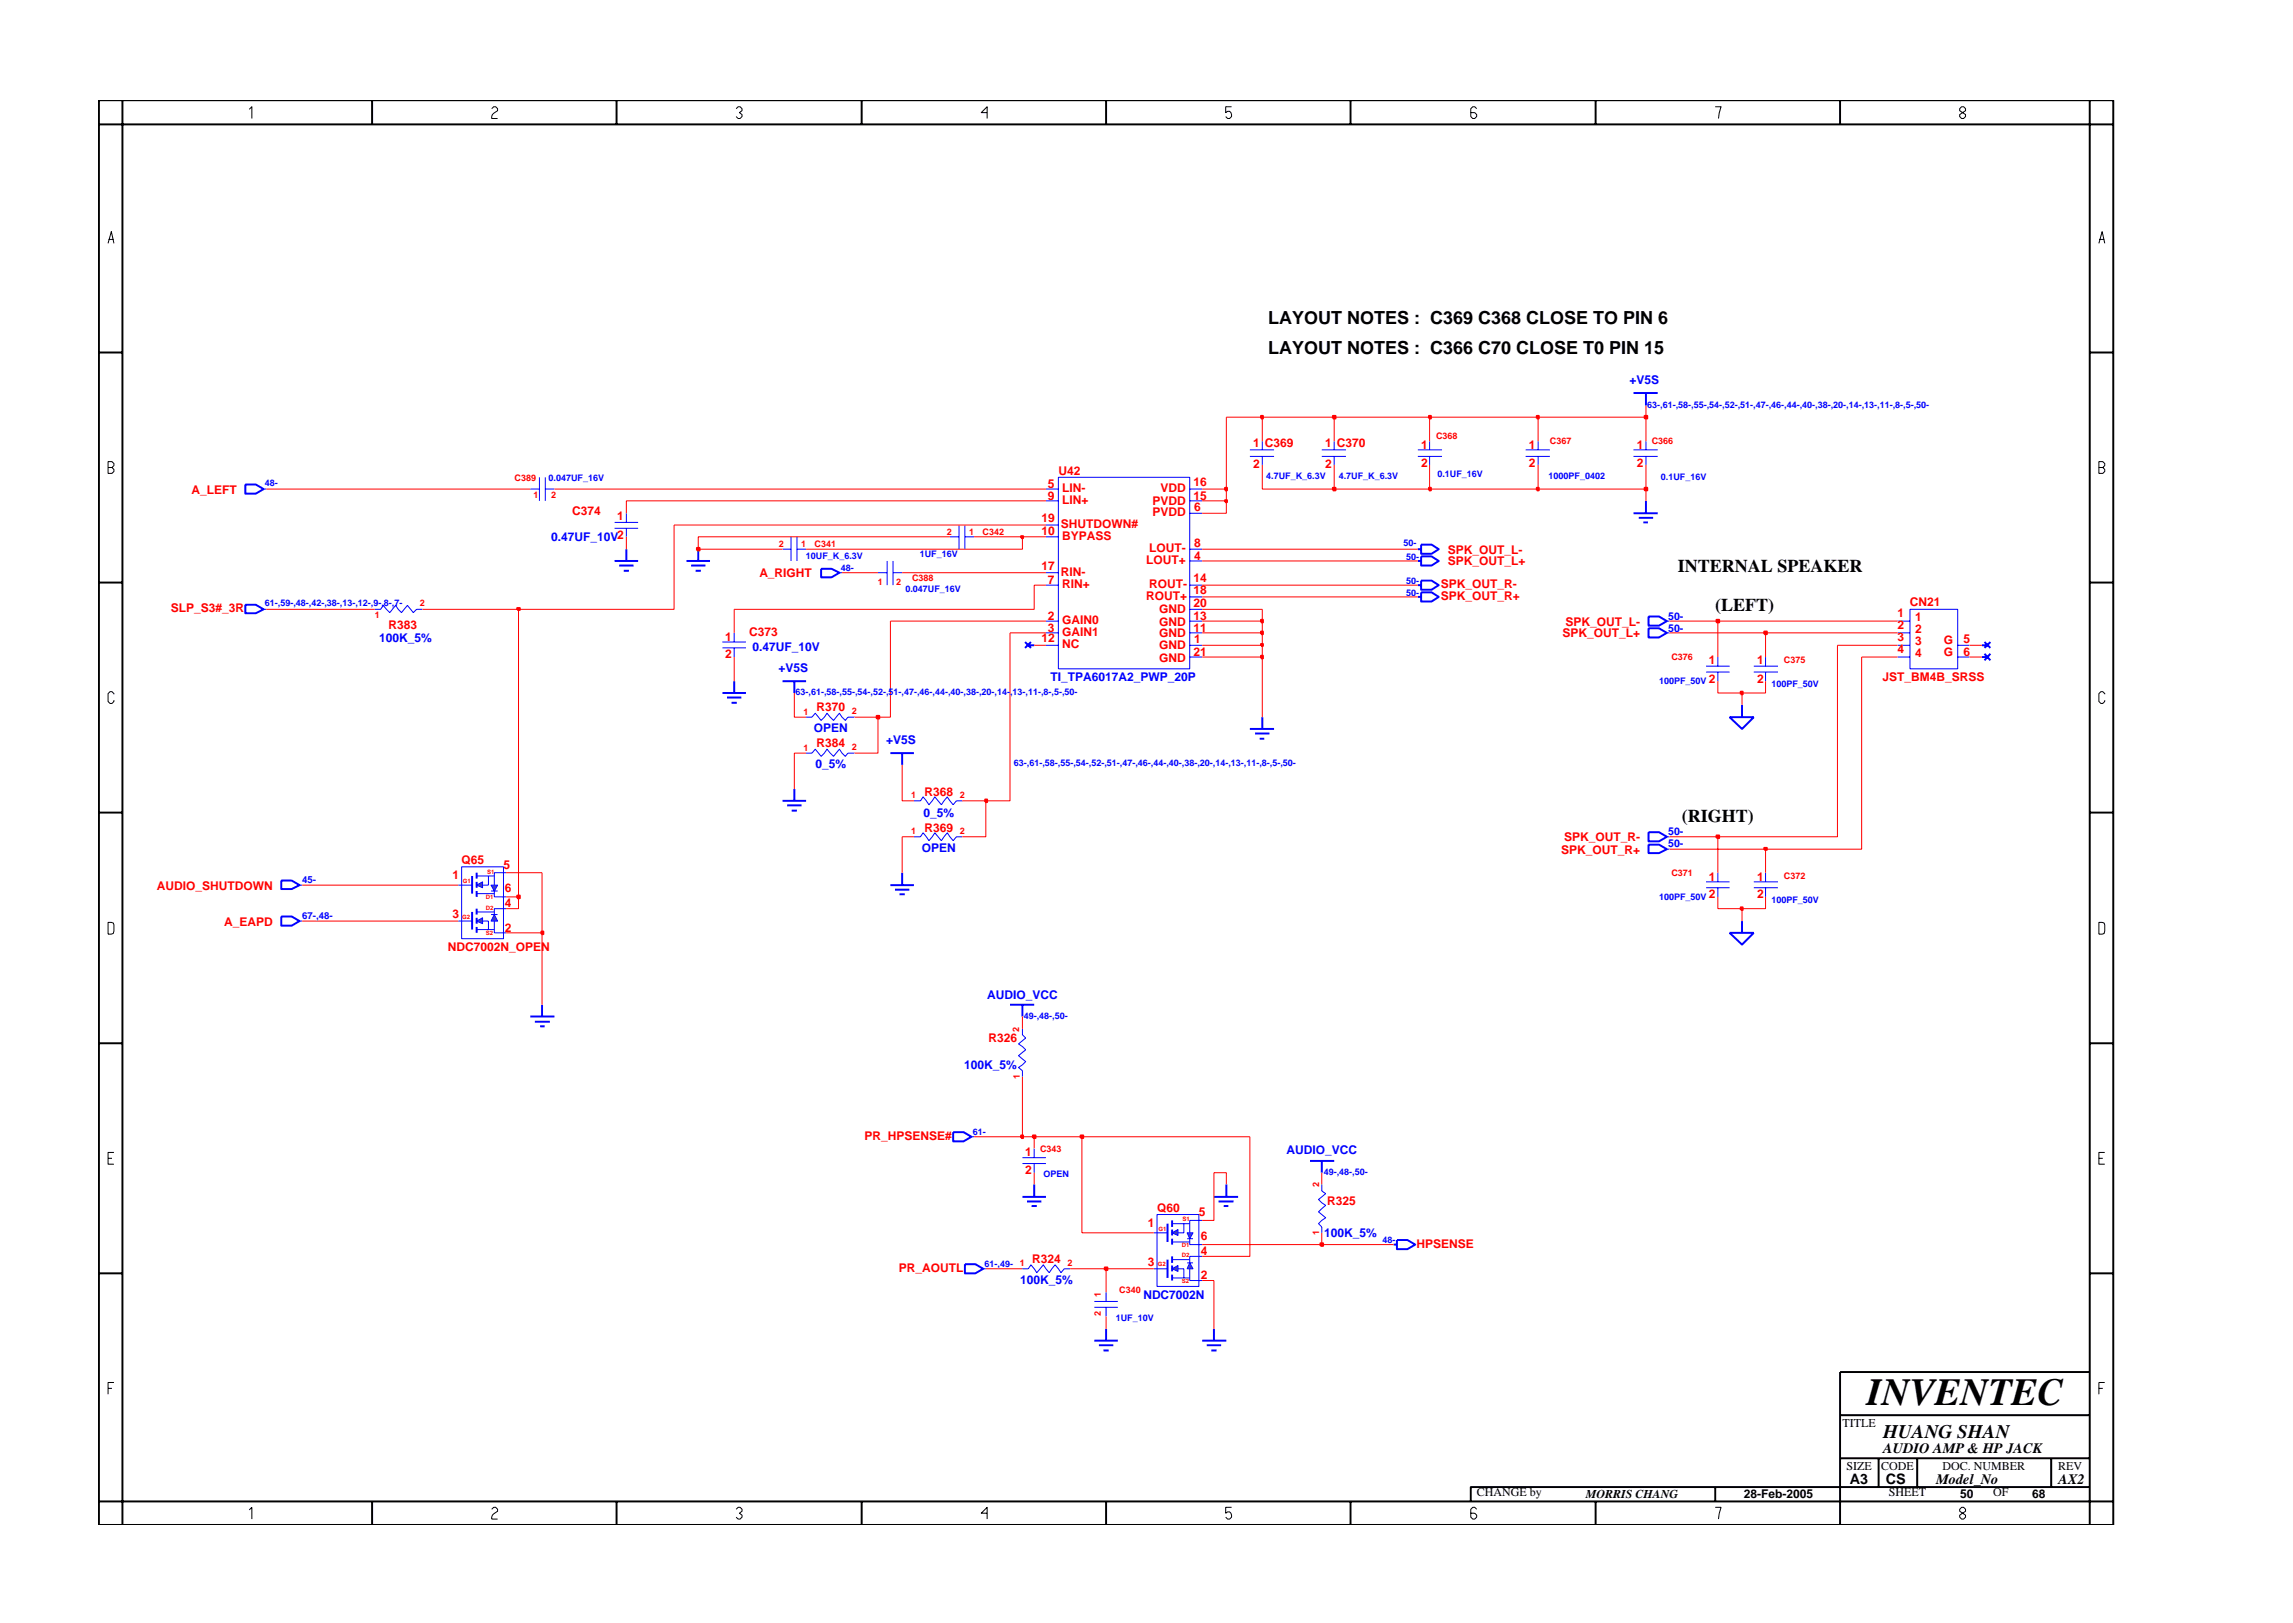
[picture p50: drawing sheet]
<svg xmlns="http://www.w3.org/2000/svg" width="297mm" height="210mm" viewBox="0 0 297 210" stroke-linecap="round" stroke-linejoin="round" font-family="sans-serif">
<defs><g id="words">
<text font-size="5" x="241.8" y="182">INVENTEC</text>
<text font-size="2.5" x="244" y="186.3">HUANG SHAN</text>
<g font-size="2.3">
<text x="164.3" y="42">LAYOUT NOTES : C369 C368 CLOSE TO PIN 6</text>
<text x="164.3" y="45.9">LAYOUT NOTES : C366 C70 CLOSE T0 PIN 15</text>
<text x="217.4" y="74.1">INTERNAL SPEAKER</text>
<text x="222.2" y="79.2">(LEFT)</text>
<text x="217.9" y="106.5">(RIGHT)</text>
</g>
<g font-size="1.9">
<text x="244" y="188.2">AUDIO AMP &amp; HP JACK</text>
<text x="239.6" y="192.2">A3</text>
<text x="244.3" y="192.3">CS</text>
<text x="250.8" y="192.2">Model_No</text>
<text x="266.6" y="192.2">AX2</text>
</g>
<g font-size="1.6" fill="#00f">
<text x="211.1" y="49.8">+V5S</text>
<text x="71.4" y="70.1">0.47UF_10V2</text>
<text x="49.1" y="83.2">100K_5%</text>
<text x="97.5" y="84.4">0.47UF_10V</text>
<text x="100.8" y="87.1">+V5S</text>
<text x="136.1" y="88.3">TI_TPA6017A2_PWP_20P</text>
<text x="105.4" y="94.9">OPEN</text>
<text x="105.7" y="99.5">0_5%</text>
<text x="114.8" y="96.4">+V5S</text>
<text x="119.6" y="105.8">0_5%</text>
<text x="119.4" y="110.4">OPEN</text>
<text x="127.9" y="129.4">AUDIO_VCC</text>
<text x="124.9" y="138.5">100K_5%</text>
<text x="166.6" y="149.6">AUDIO_VCC</text>
<text x="171.5" y="160.3">100K_5%</text>
<text x="132.2" y="166.3">100K_5%</text>
<text x="148.1" y="168.3">NDC7002N</text>
</g>
<g font-size="1.6" fill="#f00">
<text x="162.3" y="57.9">1 C369</text>
<text x="171.6" y="57.9">1 C370</text>
<text x="184.1" y="58.1">1</text>
<text x="198.1" y="58.1">1</text>
<text x="212" y="58.1">1</text>
<text x="24.8" y="63.9">A_LEFT</text>
<text x="135.7" y="64.7">9</text>
<text x="135.7" y="63.2">5</text>
<text x="137.1" y="61.6">U42</text>
<text x="137.6" y="65.3">LIN+</text>
<text x="137.6" y="63.8">LIN-</text>
<text x="149.3" y="65.5">PVDD</text>
<text x="150.3" y="63.8">VDD</text>
<text x="154.6" y="64.7">15</text>
<text x="154.6" y="63">16</text>
<text x="162.3" y="60.6">2</text>
<text x="171.6" y="60.6">2</text>
<text x="184.1" y="60.5">2</text>
<text x="198.1" y="60.5">2</text>
<text x="212" y="60.5">2</text>
<text x="74.1" y="66.7">C374</text>
<text x="80" y="67.4">1</text>
<text x="134.9" y="69.4">10</text>
<text x="134.9" y="67.7">19</text>
<text x="137.4" y="68.4">SHUTDOWN#</text>
<text x="137.6" y="70">BYPASS</text>
<text x="148.9" y="71.5">LOUT-</text>
<text x="149.3" y="66.8">PVDD</text>
<text x="154.7" y="66.2">6</text>
<text x="154.7" y="70.9">8</text>
<text x="187.6" y="71.7">SPK_OUT_L-</text>
<text x="98.4" y="74.8">A_RIGHT</text>
<text x="134.9" y="73.8">17</text>
<text x="135.7" y="75.6">7</text>
<text x="137.4" y="74.6">RIN-</text>
<text x="137.6" y="76.2">RIN+</text>
<text x="148.5" y="77.7">ROUT+</text>
<text x="148.5" y="73.1">LOUT+</text>
<text x="148.9" y="76.2">ROUT-</text>
<text x="154.6" y="77">18</text>
<text x="154.6" y="75.4">14</text>
<text x="154.7" y="72.5">4</text>
<text x="186.6" y="76.2">SPK_OUT_R-</text>
<text x="186.6" y="77.7">SPK_OUT_R+</text>
<text x="187.6" y="73.3">SPK_OUT_L+</text>
<text x="22.1" y="79.3">SLP_S3#_3R</text>
<text x="50.3" y="81.5">R383</text>
<text x="93.9" y="83">1</text>
<text x="97.1" y="82.4">C373</text>
<text x="134.9" y="83.1">12</text>
<text x="135.7" y="80.3">2</text>
<text x="135.7" y="81.8">3</text>
<text x="137.6" y="83.9">NC</text>
<text x="137.6" y="80.9">GAIN0</text>
<text x="137.6" y="82.4">GAIN1</text>
<text x="150.2" y="82.6">GND</text>
<text x="150.2" y="81.1">GND</text>
<text x="150.2" y="79.4">GND</text>
<text x="154.6" y="81.8">11</text>
<text x="154.6" y="80.3">13</text>
<text x="154.6" y="78.7">20</text>
<text x="154.7" y="83.3">1</text>
<text x="202.4" y="82.6">SPK_OUT_L+</text>
<text x="202.8" y="81">SPK_OUT_L-</text>
<text x="245.8" y="79.9">1</text>
<text x="245.8" y="81.5">2</text>
<text x="245.8" y="83.1">3</text>
<text x="247.4" y="78.5">CN21</text>
<text x="248.1" y="80.5">1</text>
<text x="248.1" y="82">2</text>
<text x="248.1" y="83.6">3</text>
<text x="251.8" y="83.4">G</text>
<text x="254.4" y="83.3">5</text>
<text x="93.9" y="85.3">2</text>
<text x="150.2" y="84.1">GND</text>
<text x="150.2" y="85.7">GND</text>
<text x="154.6" y="84.9">21</text>
<text x="221.3" y="86">1</text>
<text x="221.3" y="88.4">2</text>
<text x="227.6" y="86">1</text>
<text x="227.6" y="88.4">2</text>
<text x="243.9" y="88.3">JST_BM4B_SRSS</text>
<text x="245.8" y="84.6">4</text>
<text x="248.1" y="85.1">4</text>
<text x="251.8" y="84.9">G</text>
<text x="254.4" y="84.9">6</text>
<text x="105.8" y="92.1">R370</text>
<text x="105.8" y="96.8">R384</text>
<text x="119.8" y="107.7">R369</text>
<text x="119.8" y="103.1">R368</text>
<text x="58.6" y="113.9">1</text>
<text x="59.8" y="111.9">Q65</text>
<text x="65.2" y="112.5">5</text>
<text x="202.2" y="110.6">SPK_OUT_R+</text>
<text x="202.6" y="109">SPK_OUT_R-</text>
<text x="20.3" y="115.2">AUDIO_SHUTDOWN</text>
<text x="29" y="119.9">A_EAPD</text>
<text x="58.6" y="119">3</text>
<text x="65.4" y="115.6">6</text>
<text x="65.4" y="117.5">4</text>
<text x="221.3" y="114.1">1</text>
<text x="221.3" y="116.4">2</text>
<text x="227.6" y="114.1">1</text>
<text x="227.6" y="116.4">2</text>
<text x="58" y="123.2">NDC7002N_OPEN</text>
<text x="65.4" y="120.7">2</text>
<text x="128.1" y="135">R326</text>
<text x="112" y="147.7">PR_HPSENSE#</text>
<text x="132.8" y="149.8">1</text>
<text x="132.8" y="152.1">2</text>
<text x="148.7" y="158.9">1</text>
<text x="149.9" y="157">Q60</text>
<text x="155.3" y="157.6">5</text>
<text x="155.6" y="160.6">6</text>
<text x="171.9" y="156.2">R325</text>
<text x="183.5" y="161.6">HPSENSE</text>
<text x="116.5" y="164.8">PR_AOUTL</text>
<text x="133.7" y="163.6">R324</text>
<text x="148.7" y="164">3</text>
<text x="155.6" y="162.6">4</text>
<text x="155.6" y="165.7">2</text>
</g>
<g font-size="1.6">
<text x="238.7" y="184.8">TITLE</text>
<text x="239.2" y="190.4">SIZE</text>
<text x="243.7" y="190.4">CODE</text>
<text x="251.6" y="190.4">DOC. NUMBER</text>
<text x="266.6" y="190.4">REV</text>
<text x="191.3" y="193.9">CHANGE by</text>
<text x="205.4" y="194.1">MORRIS CHANG</text>
<text x="225.9" y="194.1">28-Feb-2005</text>
<text x="244.7" y="193.9">SHEET</text>
<text x="253.9" y="194.1">50</text>
<text x="258.2" y="193.9">OF</text>
<text x="263.3" y="194.1">68</text>
</g>
<g font-size="1.4" fill="#00f">
<text x="216.1" y="80.3">50-</text>
<text x="216.1" y="81.8">50-</text>
<text x="216.1" y="108.2">50-</text>
<text x="216.1" y="109.8">50-</text>
</g>
<g font-size="1.2" fill="#00f">
<text x="213.4" y="52.8">63-,61-,58-,55-,54-,52-,51-,47-,46-,44-,40-,38-,20-,14-,13-,11-,8-,5-,50-</text>
<text x="34.3" y="62.9">48-</text>
<text x="71.1" y="62.3">0.047UF_16V</text>
<text x="164" y="62">4.7UF_K_6.3V</text>
<text x="173.4" y="62">4.7UF_K_6.3V</text>
<text x="186.2" y="61.8">0.1UF_16V</text>
<text x="200.6" y="62">1000PF_0402</text>
<text x="215.2" y="62.2">0.1UF_16V</text>
<text x="181.8" y="70.7">50-</text>
<text x="104.4" y="72.4">10UF_K_6.3V</text>
<text x="108.9" y="74">48-</text>
<text x="117.3" y="76.7">0.047UF_16V</text>
<text x="119.1" y="72.2">1UF_16V</text>
<text x="182.2" y="77.2">50-</text>
<text x="182.2" y="72.5">50-</text>
<text x="182.2" y="75.6">50-</text>
<text x="34.3" y="78.5">61-,59-,48-,42-,38-,13-,12-,9-,8-,7-</text>
<text x="214.9" y="88.6">100PF_50V</text>
<text x="229.5" y="89">100PF_50V</text>
<text x="103.1" y="90.1">63-,61-,58-,55-,54-,52-,51-,47-,46-,44-,40-,38-,20-,14-,13-,11-,8-,5-,50-</text>
<text x="131.3" y="99.3">63-,61-,58-,55-,54-,52-,51-,47-,46-,44-,40-,38-,20-,14-,13-,11-,8-,5-,50-</text>
<text x="39.1" y="114.4">45-</text>
<text x="39.1" y="119.1">67-,48-</text>
<text x="214.9" y="116.6">100PF_50V</text>
<text x="229.5" y="117">100PF_50V</text>
<text x="132.6" y="132.1">49-,48-,50-</text>
<text x="126" y="147.1">61-</text>
<text x="135.2" y="152.5">OPEN</text>
<text x="171.5" y="152.2">49-,48-,50-</text>
<text x="179.1" y="161.1">48-</text>
<text x="127.5" y="164.2">61-,49-</text>
<text x="144.5" y="171.1">1UF_10V</text>
</g>
<g font-size="1.2" fill="#f00">
<text x="186" y="56.9">C368</text>
<text x="200.8" y="57.5">C367</text>
<text x="214" y="57.5">C366</text>
<text x="66.7" y="62.3">C389</text>
<text x="69.1" y="64.5">1</text>
<text x="71.4" y="64.5">2</text>
<text x="100.9" y="70.8">2</text>
<text x="103.8" y="70.8">1</text>
<text x="105.5" y="70.8">C341</text>
<text x="122.7" y="69.3">2</text>
<text x="125.5" y="69.3">1</text>
<text x="127.3" y="69.3">C342</text>
<text x="113.7" y="75.8">1</text>
<text x="116.1" y="75.8">2</text>
<text x="118.1" y="75.3">C388</text>
<text x="48.5" y="80">1</text>
<text x="54.4" y="78.5">2</text>
<text x="216.5" y="85.5">C376</text>
<text x="231.1" y="85.9">C375</text>
<text x="104.1" y="92.6">1</text>
<text x="110.3" y="92.5">2</text>
<text x="104.1" y="97.2">1</text>
<text x="110.3" y="97.1">2</text>
<text x="118.1" y="103.4">1</text>
<text x="124.3" y="103.4">2</text>
<text x="118.1" y="108.1">1</text>
<text x="124.3" y="108.1">2</text>
<text x="216.5" y="113.5">C371</text>
<text x="231.1" y="113.8">C372</text>
<text x="132" y="133.6" transform="rotate(-90 132 133.6)">2</text>
<text x="132.1" y="139.8" transform="rotate(-90 132.1 139.8)">1</text>
<text x="134.7" y="149.2">C343</text>
<text x="170.9" y="153.8" transform="rotate(-90 170.9 153.8)">2</text>
<text x="170.9" y="160" transform="rotate(-90 170.9 160)">1</text>
<text x="132.1" y="164">1</text>
<text x="138.3" y="163.9">2</text>
<text x="145" y="167.5">C340</text>
<text x="142.6" y="170.4" transform="rotate(-90 142.6 170.4)">2</text>
<text x="142.6" y="168.1" transform="rotate(-90 142.6 168.1)">1</text>
</g>
<g font-size=".8" fill="#f00">
<text x="63.1" y="113.2">S1</text>
<text x="59.9" y="119">G2</text>
<text x="60" y="114.4">G1</text>
<text x="62.9" y="116.5">D1</text>
<text x="62.9" y="117.8">D2</text>
<text x="62.9" y="121.1">S2</text>
<text x="150.1" y="159.4">G1</text>
<text x="153.1" y="161.5">D1</text>
<text x="153.2" y="158.2">S1</text>
<text x="150" y="164.1">G2</text>
<text x="153.1" y="166.2">S2</text>
<text x="153.1" y="162.9">D2</text>
</g>
</g></defs>
<g fill="none" stroke="#00f" stroke-width=".25">
<path d="M79.6 72.7h3.1M80.2 73.3h1.9M80.8 73.9h.7M81.1 71.1v1.6M88.9 72.7h3.1M89.5 73.3h1.9M90.1 73.9h.7M90.5 71.1v1.6M183.7 75.8h.4M183.7 77.3h.4M184.1 75.2h1.3l1 .6-1 .6h-1.3zM184.1 76.7h1.3l1 .6-1 .6h-1.3z"/>
<path d="M213.6 79.9h1.3l1 .6-1 .6h-1.3zM93.6 89.8h3M94.2 90.4h1.8M94.8 91h.6M95.1 88.3v1.5M101.4 88.3h3M102.9 88.3v1.5M161.9 94.4h3.1M162.6 95h1.9M163.2 95.7h.6M163.5 92.9v1.5M224.1 92.9h3.1l-1.5 1.5z"/>
<path d="M225.7 91.3v1.6M36.4 118.7h1.4l1 .6-1 .6h-1.4zM61.2 118.1v2.3M101.4 103.7h3M102 104.3h1.8M102.6 105h.6M102.9 102.2v1.5M225.7 119.3v1.5M68.7 131.7h3.1M69.3 132.4h1.9M70 133h.6M70.2 130.2v1.5"/>
<path d="M224.1 120.8h3.1l-1.5 1.6zM123.5 146.7h1.3l1 .6-1 .6h-1.3zM180.5 161.2h.5M181 160.6h1.3l1 .6-1 .6h-1.3z"/>
</g>
<g fill="none" stroke="#00f" stroke-width=".13">
<path d="M171.2 58.3h3.2M171.2 59.1h3.2M172.8 57.2v1.1M172.8 59.1v1.1M183.7 58.3h3.1M183.7 59.1h3.1M185.2 57.2v1.1M185.2 59.1v1.1M48.5 78.9h.8l.3-.5 .9 1 .8-1 .7 1 .8-1 .7 1 .5-.5h.7M113.7 74.2h1.2M114.9 72.7v3.1M115.7 74.2h1.2"/>
<path d="M115.7 72.7v3.1M123 69.5h1.2M124.2 68v3.1M125 69.5h1.2M125 68v3.1M93.6 83.2h3M93.6 83.9h3M95.1 82v1.2M95.1 83.9v1.2M104.4 97.6h.8l.4-.5 .8 .9 .7-.9 .9 .9 .7-.9 .8 .9 .3-.4h.9M104.4 92.9h.8l.4-.5 .8 .9 .7-.9 .9 .9 .7-.9 .8 .9 .3-.4h.9M215.9 80.5h.4"/>
<path d="M227.2 86.3h3.1M227.2 87.1h3.1M228.7 85.1v1.2M228.7 87.1v1.2M38.8 119.3h.3M59.4 119.3h1.8M132.4 133.3v.8l.5 .4-1 .7 1 .8-1 .8 1 .7-1 .8 .5 .4v.8M125.8 147.3h.4M132.4 150h3.1M132.4 150.7h3.1M134 148.8v1.2M134 150.7v1.2"/>
<path d="M171.2 153.4v.9l.5 .3-.9 .8 .9 .8-.9 .8 .9 .8-.9 .7 .4 .4v.8M141.8 168.6h3M141.8 169.4h3M143.3 167.4v1.2M143.3 169.4v1.1"/>
</g>
<path d="M64 118.5l.5 .8h-.9z" fill="#3c3cc8"/>
<path d="M63.6 118.5h.9M64 118.5l.5 .8h-.9z" fill="none" stroke="#00f" stroke-width=".13"/>
<path d="M61.8 119.3l.7-.4v.8z" fill="#3c3cc8"/>
<path d="M59.4 114.7h1.8M61.8 119.3l.7-.4v.8zM61.8 118.1h2.2M62.5 119.3h.8v1.1M64 119.3v1.5h1.6M65.6 117.7h-1.6v.8M61.8 120.4h2.2" fill="none" stroke="#00f" stroke-width=".13"/>
<path d="M61.2 113.5v2.3M61.8 117.7v.8M61.8 118.9v.8M61.8 120.1v.7" fill="none" stroke="#00f" stroke-width=".25"/>
<path d="M63.6 114.7h.9l-.5 .7z" fill="#3c3cc8"/>
<path d="M63.6 114.7h.9l-.5 .7zM63.6 115.4h.9" fill="none" stroke="#00f" stroke-width=".13"/>
<path d="M61.8 114.7l.7-.5v.8z" fill="#3c3cc8"/>
<g fill="none" stroke="#00f" stroke-width=".13">
<path d="M197.6 58.3h3.2M197.6 59.1h3.2M199.2 57.2v1.1M199.2 59.1v1.1M211.6 58.3h3.1M211.6 59.1h3.1M213.2 57.2v1.1M213.2 59.1v1.1M79.6 67.7h3.1M79.6 68.4h3.1M81.1 66.5v1.2M81.1 68.4v1.1"/>
<path d="M215.9 82h.4M38.8 114.7h.3M59.8 112.3h5.4v9.3h-5.4zM61.8 114.7l.7-.5v.8zM61.8 113.5h2.2M61.8 115.8h2.2M63.3 113.5v1.2h-.8M64 115.4v.8h1.6M65.6 113.1h-1.6v1.6M118.4 108.4h.8l.4-.5 .7 1 .8-1 .8 1 .8-1 .8 1 .4-.5h.8M127.4 164.4h.3M149.5 164.4h1.7"/>
</g>
<g fill="none" stroke="#00f" stroke-width=".25">
<path d="M183.7 72.7h.4M184.1 72.1h1.3l1 .6-1 .6h-1.3zM115.3 97.6h3.1M116.9 97.6v1.5M213.6 81.4h1.3l1 .6-1 .6h-1.3zM256.7 83.6h.8M257.1 83.2l.7 .7M257.8 83.2l-.7 .7M36.4 114.1h1.4l1 .6-1 .5h-1.4zM61.8 113.1v.7M61.8 114.2v.8M61.8 115.4v.8"/>
<path d="M115.3 114.7h3.1M115.9 115.3h1.9M116.5 115.9h.7M116.9 113.1v1.6M125 163.8h1.4l1 .6-1 .6h-1.4zM151.2 163.2v2.4M155.7 173.7h3.2M156.3 174.3h1.9M156.9 174.9h.7M157.3 172.2v1.5"/>
</g>
<path d="M154.1 163.6l.4 .8h-.7z" fill="#3c3cc8"/>
<path d="M153.8 163.6h.7M154.1 163.6l.4 .8h-.7z" fill="none" stroke="#00f" stroke-width=".13"/>
<path d="M151.8 164.4l.8-.5v.8z" fill="#3c3cc8"/>
<path d="M149.5 159.7h1.7M151.8 164.4l.8-.5v.8zM151.8 165.6h2.3M151.8 163.2h2.3M152.6 164.4h.8v1.2M154.1 164.4v1.5h1.6M155.7 162.8h-1.6v.8" fill="none" stroke="#00f" stroke-width=".13"/>
<path d="M151.2 158.5v2.4M151.8 162.8v.8M151.8 163.9v.8M151.8 165.1v.8" fill="none" stroke="#00f" stroke-width=".25"/>
<path d="M153.8 159.7h.7l-.4 .8z" fill="#3c3cc8"/>
<path d="M153.8 159.7h.7l-.4 .8zM153.8 160.5h.7" fill="none" stroke="#00f" stroke-width=".13"/>
<path d="M151.8 159.7l.8-.4v.7z" fill="#3c3cc8"/>
<g fill="none" stroke="#00f" stroke-width=".13">
<path d="M161.9 58.3h3.1M161.9 59.1h3.1M163.5 57.2v1.1M163.5 59.1v1.1M34.1 63.4h.4M34.1 78.9h.4M68.7 63.4h1.2M69.9 61.8v3.1M70.6 63.4h1.2M70.6 61.8v3.1M101.4 71.1h1.1M102.5 69.5v3.2"/>
<path d="M103.2 71.1h1.2M103.2 69.5v3.2M108.7 74.2h.4M135.5 63.4h1.6M135.5 74.2h1.6M135.5 68h1.6M135.5 75.8h1.6M135.5 64.9h1.6M135.5 69.5h1.6M137.1 61.8h17v24.8h-17zM154.1 63.4h1.6M154.1 78.9h1.6"/>
<path d="M154.1 72.7h1.6M154.1 75.8h1.6M154.1 71.1h1.6M154.1 64.9h1.6M154.1 77.3h1.6M154.1 66.5h1.6M247.4 78.9h6.2v7.7h-6.2zM135.5 83.6h1.6M135.5 80.5h1.6M135.5 82h1.6M154.1 83.6h1.6M154.1 80.5h1.6"/>
<path d="M154.1 82h1.6M154.1 85.1h1.6M221 86.3h3.1M221 87.1h3.1M222.5 85.1v1.2M222.5 87.1v1.2M245.8 83.6h1.6M245.8 80.5h1.6M245.8 82h1.6M245.8 85.1h1.6M253.6 83.6h1.5M253.6 85.1h1.5"/>
<path d="M118.4 103.7h.8l.4-.5 .7 1.1 .8-1.1 .8 1.1 .8-1.1 .8 1.1 .4-.6h.8M215.9 110h.4M215.9 108.4h.4M221 114.2h3.1M221 115h3.1M222.5 113.1v1.1M222.5 115v1.2M227.2 114.2h3.1M227.2 115h3.1M228.7 113.1v1.1M228.7 115v1.2M149.9 157.3h5.4v9.4h-5.4z"/>
<path d="M151.8 159.7l.8-.4v.7zM151.8 158.5h2.3M153.4 158.5v1.2h-.8M155.7 158.1h-1.6v1.6M132.4 164.4h.8l.3-.5 .8 1 .9-1 .7 1 .8-1 .7 1 .5-.5h.7M151.8 160.9h2.3M154.1 160.5v.7h1.6"/>
</g>
<g fill="none" stroke="#00f" stroke-width=".25">
<path d="M211.6 50.9h3.1M213.2 50.9v1.6M31.8 78.3h1.3l1 .6-1 .5h-1.3zM31.8 62.8h1.3l1 .6-1 .6h-1.3zM106.4 73.7h1.3l1 .5-1 .6h-1.3zM183.7 71.1h.4M184.1 70.6h1.3l1 .5-1 .6h-1.3zM211.6 66.5h3.1M212.3 67.1h1.9M212.9 67.7h.6M213.2 64.9v1.6M132.8 83.2l.7 .7"/>
<path d="M133.2 83.6h.8M133.5 83.2l-.7 .7M256.7 85.1h.8M257.1 84.7l.7 .8M257.8 84.7l-.7 .8M213.6 109.4h1.3l1 .6-1 .5h-1.3zM213.6 107.8h1.3l1 .6-1 .6h-1.3zM130.8 130.2h3.2M132.4 130.2v1.5M132.4 155.1h3.1M133 155.6h1.9M133.6 156.2h.7"/>
<path d="M134 153.4v1.7M151.8 158.1v.8M151.8 159.3v.7M157.3 155.1h3.1M157.8 155.6h2M158.5 156.2h.6M158.9 153.4v1.7M169.7 150.4h3.1M171.2 150.4v1.5M141.8 173.7h3M142.4 174.3h1.8M142.9 174.9h.7"/>
<path d="M143.3 172.2v1.5M151.8 160.5v.7"/>
</g>
<path d="M127.7 164.4h4.7M138.6 164.4h4.7v3M143.3 170.5v1.7M155.7 165.9h1.6v6.3" fill="none" stroke="#f00" stroke-width=".13"/>
<path d="M143.1 164.2h.4v.3h-.4z" fill="#8e2323"/>
<path d="M143.1 164.2h.4v.3h-.4z" fill="none" stroke="#f00" stroke-width=".25"/>
<path d="M161.9 147.3v15.5h-6.2M143.3 164.4h6.2M155.7 161.2h15.5" fill="none" stroke="#f00" stroke-width=".13"/>
<path d="M171.1 161.1h.3v.3h-.3z" fill="#8e2323"/>
<path d="M171.1 161.1h.3v.3h-.3z" fill="none" stroke="#f00" stroke-width=".25"/>
<path d="M126.2 147.3h6.2M134 147.3v1.5M134 151.9v1.5M140.2 147.3v12.4h9.3M158.9 153.4v-1.5h-1.6v6.2h-1.6M171.2 159.7v1.5h9.3M171.2 151.9v1.5" fill="none" stroke="#f00" stroke-width=".13"/>
<path d="M132.3 147.1h.2v.3h-.2z" fill="#8e2323"/>
<path d="M132.3 147.1h.2v.3h-.2z" fill="none" stroke="#f00" stroke-width=".25"/>
<path d="M132.4 139.5v7.8h1.6" fill="none" stroke="#f00" stroke-width=".13"/>
<path d="M133.8 147.1h.3v.3h-.3z" fill="#8e2323"/>
<path d="M133.8 147.1h.3v.3h-.3z" fill="none" stroke="#f00" stroke-width=".25"/>
<path d="M134 147.3h6.2" fill="none" stroke="#f00" stroke-width=".13"/>
<path d="M140 147.1h.3v.3h-.3z" fill="#8e2323"/>
<path d="M140 147.1h.3v.3h-.3z" fill="none" stroke="#f00" stroke-width=".25"/>
<path d="M65.6 120.8h4.6v9.4M132.4 131.7v1.6M140.2 147.3h21.7" fill="none" stroke="#f00" stroke-width=".13"/>
<path d="M70.1 120.7h.3v.3h-.3z" fill="#8e2323"/>
<path d="M70.1 120.7h.3v.3h-.3z" fill="none" stroke="#f00" stroke-width=".25"/>
<path d="M39.1 119.3h20.3M67.2 116.2v1.5h-1.6M70.2 113.1v7.7M222.5 116.2v1.5h3.2v1.6" fill="none" stroke="#f00" stroke-width=".13"/>
<path d="M225.5 117.5h.2v.4h-.2z" fill="#8e2323"/>
<path d="M225.5 117.5h.2v.4h-.2z" fill="none" stroke="#f00" stroke-width=".25"/>
<path d="M65.6 116.2h1.6M228.7 116.2v1.5h-3" fill="none" stroke="#f00" stroke-width=".13"/>
<path d="M67 116h.3v.4h-.3z" fill="#8e2323"/>
<path d="M67 116h.3v.4h-.3z" fill="none" stroke="#f00" stroke-width=".25"/>
<path d="M67.2 78.9v37.3M39.1 114.7h20.3M65.6 113.1h4.6M116.9 108.4v4.7M216.3 110h12.4v3.1M222.5 108.4v4.7" fill="none" stroke="#f00" stroke-width=".13"/>
<path d="M228.5 109.8h.4v.3h-.4z" fill="#8e2323"/>
<path d="M228.5 109.8h.4v.3h-.4z" fill="none" stroke="#f00" stroke-width=".25"/>
<path d="M241.2 85.1v24.9h-12.5M116.9 108.4h1.5M127.7 103.7v4.7h-3M216.3 108.4h6.2" fill="none" stroke="#f00" stroke-width=".13"/>
<path d="M222.4 108.2h.3v.4h-.3z" fill="#8e2323"/>
<path d="M222.4 108.2h.3v.4h-.3z" fill="none" stroke="#f00" stroke-width=".25"/>
<path d="M116.9 99.1v4.6h1.5M238 83.6v24.8h-15.5M124.7 103.7h3" fill="none" stroke="#f00" stroke-width=".13"/>
<path d="M127.6 103.6h.3v.3h-.3z" fill="#8e2323"/>
<path d="M127.6 103.6h.3v.3h-.3z" fill="none" stroke="#f00" stroke-width=".25"/>
<path d="M102.9 89.8v3.1h1.5M104.4 97.6h-1.5v4.6M110.7 92.9h3v4.7h-3M130.8 82v21.7h-3.1" fill="none" stroke="#f00" stroke-width=".13"/>
<path d="M113.6 92.7h.3v.4h-.3z" fill="#8e2323"/>
<path d="M113.6 92.7h.3v.4h-.3z" fill="none" stroke="#f00" stroke-width=".25"/>
<path d="M115.3 80.5v12.4h-1.6M163.5 85.1v7.8M222.5 88.3v1.5h3.2v1.5" fill="none" stroke="#f00" stroke-width=".13"/>
<path d="M225.5 89.6h.2v.3h-.2z" fill="#8e2323"/>
<path d="M225.5 89.6h.2v.3h-.2z" fill="none" stroke="#f00" stroke-width=".25"/>
<path d="M95.1 85.1v3.2M155.7 85.1h7.8M228.7 88.3v1.5h-3" fill="none" stroke="#f00" stroke-width=".13"/>
<path d="M163.4 84.9h.2v.4h-.2z" fill="#8e2323"/>
<path d="M163.4 84.9h.2v.4h-.2z" fill="none" stroke="#f00" stroke-width=".25"/>
<path d="M134 83.6h1.5M155.7 83.6h7.8v1.5M222.5 80.5v4.6M228.7 82v3.1M241.2 85.1h4.6M255.1 85.1h1.6" fill="none" stroke="#f00" stroke-width=".13"/>
<path d="M163.4 83.4h.2v.3h-.2z" fill="#8e2323"/>
<path d="M163.4 83.4h.2v.3h-.2z" fill="none" stroke="#f00" stroke-width=".25"/>
<path d="M95.1 78.9v3.1M130.8 82h4.7M155.7 82h7.8v1.6M238 83.6h7.8M255.1 83.6h1.6" fill="none" stroke="#f00" stroke-width=".13"/>
<path d="M163.4 81.8h.2v.4h-.2z" fill="#8e2323"/>
<path d="M163.4 81.8h.2v.4h-.2z" fill="none" stroke="#f00" stroke-width=".25"/>
<path d="M163.5 80.5v1.5M216.3 82h12.4" fill="none" stroke="#f00" stroke-width=".13"/>
<path d="M228.5 81.8h.4v.4h-.4z" fill="#8e2323"/>
<path d="M228.5 81.8h.4v.4h-.4z" fill="none" stroke="#f00" stroke-width=".25"/>
<path d="M115.3 80.5h20.2M155.7 80.5h7.8M228.7 82h17.1" fill="none" stroke="#f00" stroke-width=".13"/>
<path d="M163.4 80.3h.2v.3h-.2z" fill="#8e2323"/>
<path d="M163.4 80.3h.2v.3h-.2z" fill="none" stroke="#f00" stroke-width=".25"/>
<path d="M163.5 78.9v1.6M216.3 80.5h6.2" fill="none" stroke="#f00" stroke-width=".13"/>
<path d="M222.4 80.3h.3v.3h-.3z" fill="#8e2323"/>
<path d="M222.4 80.3h.3v.3h-.3z" fill="none" stroke="#f00" stroke-width=".25"/>
<path d="M34.5 78.9h14M54.7 78.9h12.5M222.5 80.5h23.3" fill="none" stroke="#f00" stroke-width=".13"/>
<path d="M67 78.8h.3v.2h-.3z" fill="#8e2323"/>
<path d="M67 78.8h.3v.2h-.3z" fill="none" stroke="#f00" stroke-width=".25"/>
<path d="M81.1 69.5v1.6M87.3 68v10.9h-20.1M109.1 74.2h4.6M116.9 74.2h18.6M135.5 75.8h-1.5v3.1h-38.9M155.7 78.9h7.8M155.7 77.3h28M155.7 75.8h28M155.7 72.7h28" fill="none" stroke="#f00" stroke-width=".13"/>
<path d="M90.3 71h.3v.3h-.3z" fill="#8e2323"/>
<path d="M90.3 71h.3v.3h-.3z" fill="none" stroke="#f00" stroke-width=".25"/>
<path d="M123 69.5h-32.5v1.6h10.9M126.2 69.5h6.2v1.6h-28M155.7 71.1h28" fill="none" stroke="#f00" stroke-width=".13"/>
<path d="M132.3 69.5h.2v.2h-.2z" fill="#8e2323"/>
<path d="M132.3 69.5h.2v.2h-.2z" fill="none" stroke="#f00" stroke-width=".25"/>
<path d="M87.3 68h48.2M132.4 69.5h3.1M135.5 64.9h-54.4v1.6M155.7 64.9h3.2v1.6h-3.2" fill="none" stroke="#f00" stroke-width=".13"/>
<path d="M158.7 64.8h.2v.3h-.2z" fill="#8e2323"/>
<path d="M158.7 64.8h.2v.3h-.2z" fill="none" stroke="#f00" stroke-width=".25"/>
<path d="M34.5 63.4h34.2M71.8 63.4h63.7M155.7 63.4h3.2v1.5M213.2 63.4v1.5" fill="none" stroke="#f00" stroke-width=".13"/>
<path d="M158.7 63.2h.2v.3h-.2z" fill="#8e2323"/>
<path d="M158.7 63.2h.2v.3h-.2z" fill="none" stroke="#f00" stroke-width=".25"/>
<path d="M158.9 54v9.4M163.5 60.2v3.2h9.3" fill="none" stroke="#f00" stroke-width=".13"/>
<path d="M172.7 63.2h.3v.3h-.3z" fill="#8e2323"/>
<path d="M172.7 63.2h.3v.3h-.3z" fill="none" stroke="#f00" stroke-width=".25"/>
<path d="M172.8 60.2v3.2h12.4" fill="none" stroke="#f00" stroke-width=".13"/>
<path d="M185.1 63.2h.3v.3h-.3z" fill="#8e2323"/>
<path d="M185.1 63.2h.3v.3h-.3z" fill="none" stroke="#f00" stroke-width=".25"/>
<path d="M185.2 60.2v3.2h14" fill="none" stroke="#f00" stroke-width=".13"/>
<path d="M199.1 63.2h.2v.3h-.2z" fill="#8e2323"/>
<path d="M199.1 63.2h.2v.3h-.2z" fill="none" stroke="#f00" stroke-width=".25"/>
<path d="M199.2 60.2v3.2h14" fill="none" stroke="#f00" stroke-width=".13"/>
<path d="M213 63.2h.4v.3h-.4z" fill="#8e2323"/>
<path d="M213 63.2h.4v.3h-.4z" fill="none" stroke="#f00" stroke-width=".25"/>
<path d="M158.9 54h4.6v3.2M172.8 54v3.2M185.2 54v3.2M199.2 54v3.2M213.2 54v3.2M213.2 60.2v3.2" fill="none" stroke="#f00" stroke-width=".13"/>
<path d="M163.4 53.9h.2v.3h-.2z" fill="#8e2323"/>
<path d="M163.4 53.9h.2v.3h-.2z" fill="none" stroke="#f00" stroke-width=".25"/>
<path d="M163.5 54h9.3" fill="none" stroke="#f00" stroke-width=".13"/>
<path d="M172.7 53.9h.3v.3h-.3z" fill="#8e2323"/>
<path d="M172.7 53.9h.3v.3h-.3z" fill="none" stroke="#f00" stroke-width=".25"/>
<path d="M172.8 54h12.4" fill="none" stroke="#f00" stroke-width=".13"/>
<path d="M185.1 53.9h.3v.3h-.3z" fill="#8e2323"/>
<path d="M185.1 53.9h.3v.3h-.3z" fill="none" stroke="#f00" stroke-width=".25"/>
<path d="M185.2 54h14" fill="none" stroke="#f00" stroke-width=".13"/>
<path d="M199.1 53.9h.2v.3h-.2z" fill="#8e2323"/>
<path d="M199.1 53.9h.2v.3h-.2z" fill="none" stroke="#f00" stroke-width=".25"/>
<path d="M199.2 54h14" fill="none" stroke="#f00" stroke-width=".13"/>
<path d="M213 53.9h.4v.3h-.4z" fill="#8e2323"/>
<path d="M213 53.9h.4v.3h-.4z" fill="none" stroke="#f00" stroke-width=".25"/>
<path d="M213.2 52.5v1.5" fill="none" stroke="#f00" stroke-width=".13"/>
<g fill="none" stroke="#000" stroke-width=".25">
<path d="M12.8 13h261v184.6h-261zM12.8 16.1h261M15.9 13v184.6M48.2 13v3.1M79.9 13v3.1M111.6 13v3.1M143.3 13v3.1M174.9 13v3.1M206.7 13v3.1M238.4 13v3.1M270.7 13v184.6M12.8 45.7h3.1"/>
<path d="M270.7 45.7h3.1M12.8 75.5h3.1M270.7 75.5h3.1M12.8 105.3h3.1M270.7 105.3h3.1M12.8 135.2h3.1M270.7 135.2h3.1M12.8 165h3.1M270.7 165h3.1M270.7 177.7h-32.3v19.9M12.8 194.5h261M48.2 194.5v3.1"/>
<path d="M79.9 194.5v3.1M111.6 194.5v3.1M143.3 194.5v3.1M174.9 194.5v3.1M206.7 194.5v3.1M222.2 192.6v1.9M238.4 183.3h32.3M238.4 188.9h32.3M243.4 188.9v3.7M248.4 188.9v3.7M265.7 188.9v3.7M270.7 192.6h-80.2v1.9"/>
</g>
<g fill="none" stroke="#000" stroke-width=".13">
<path d="M32.3 14.2l.3-.4v1.6M63.7 14.1l.3-.3h.2l.3 .3v.2l-.5 .4-.3 .4v.3h.8M95.4 14.1l.2-.3h.3l.2 .3v.2l-.3 .3 .3 .2v.3l-.2 .3h-.3l-.2-.3M127.9 14.6h-.8l.8-.8v1.6M159.5 13.8h-.7v.8l.2-.2a.5 .5 0 0 1 .5 .7l-.2 .3h-.3l-.2-.3M191.3 14.1l-.3-.3h-.2l-.3 .3v1l.3 .3h.2l.3-.3v-.3l-.3-.2h-.5M222.2 13.8h.8l-.4 1.6M253.9 14.1l.2-.3h.3l.2 .3v.2l-.7 .5v.3l.2 .3h.3l.2-.3v-.3l-.7-.5zM14 31.5l.4-1.5 .4 1.5M14.1 31h.6M271.9 31.5l.4-1.5 .4 1.5M272 31h.6"/>
<path d="M14 59.8h.5l.3 .3v.2l-.3 .3 .3 .2v.3l-.3 .2h-.5zM14 60.6h.5M271.9 60.6h.5l.3-.3v-.2l-.3-.3h-.5v1.5h.5l.3-.2v-.3l-.3-.2M14.8 89.9l-.3-.3h-.2l-.3 .3v1l.3 .2h.2l.3-.2v-.2M272.7 89.9l-.3-.3h-.3l-.2 .3v1l.2 .2h.3l.3-.2v-.2M14 119.5l.7 .1 .1 .2-.1 1.1-.7 .1zM271.9 119.5l.7 .1 .1 .2-.1 1.1-.7 .1zM14 150.1h.5M14.8 149.3h-.8v1.5h.8M271.9 150.1h.5M272.7 149.3h-.8v1.5h.8M14 179.9h.5"/>
<path d="M14.8 179.1h-.8v1.5M271.9 179.9h.5M272.7 179.1h-.8v1.5M32.3 195.6l.3-.3v1.5M63.7 195.5l.3-.2h.2l.3 .2v.3l-.7 .5-.1 .2v.3h.8M95.4 195.5l.2-.2h.3l.2 .2v.3l-.3 .2 .3 .3v.2l-.2 .3h-.3l-.2-.3M127.9 196h-.8l.8-.7v1.5M159.5 195.3h-.7v.7l.2-.1a.5 .5 0 0 1 .5 .6l-.2 .3h-.3l-.2-.3M191.3 195.5l-.3-.2h-.2l-.3 .2v1l.3 .3h.2l.3-.3v-.2l-.3-.3h-.5M222.2 195.3h.8l-.4 1.5M254.1 195.3l-.2 .2v.3l.7 .5v.2l-.2 .3h-.3l-.2-.3v-.2l.7-.5v-.3l-.2-.2z"/>
</g>
<use href="#words"/>
</svg>
